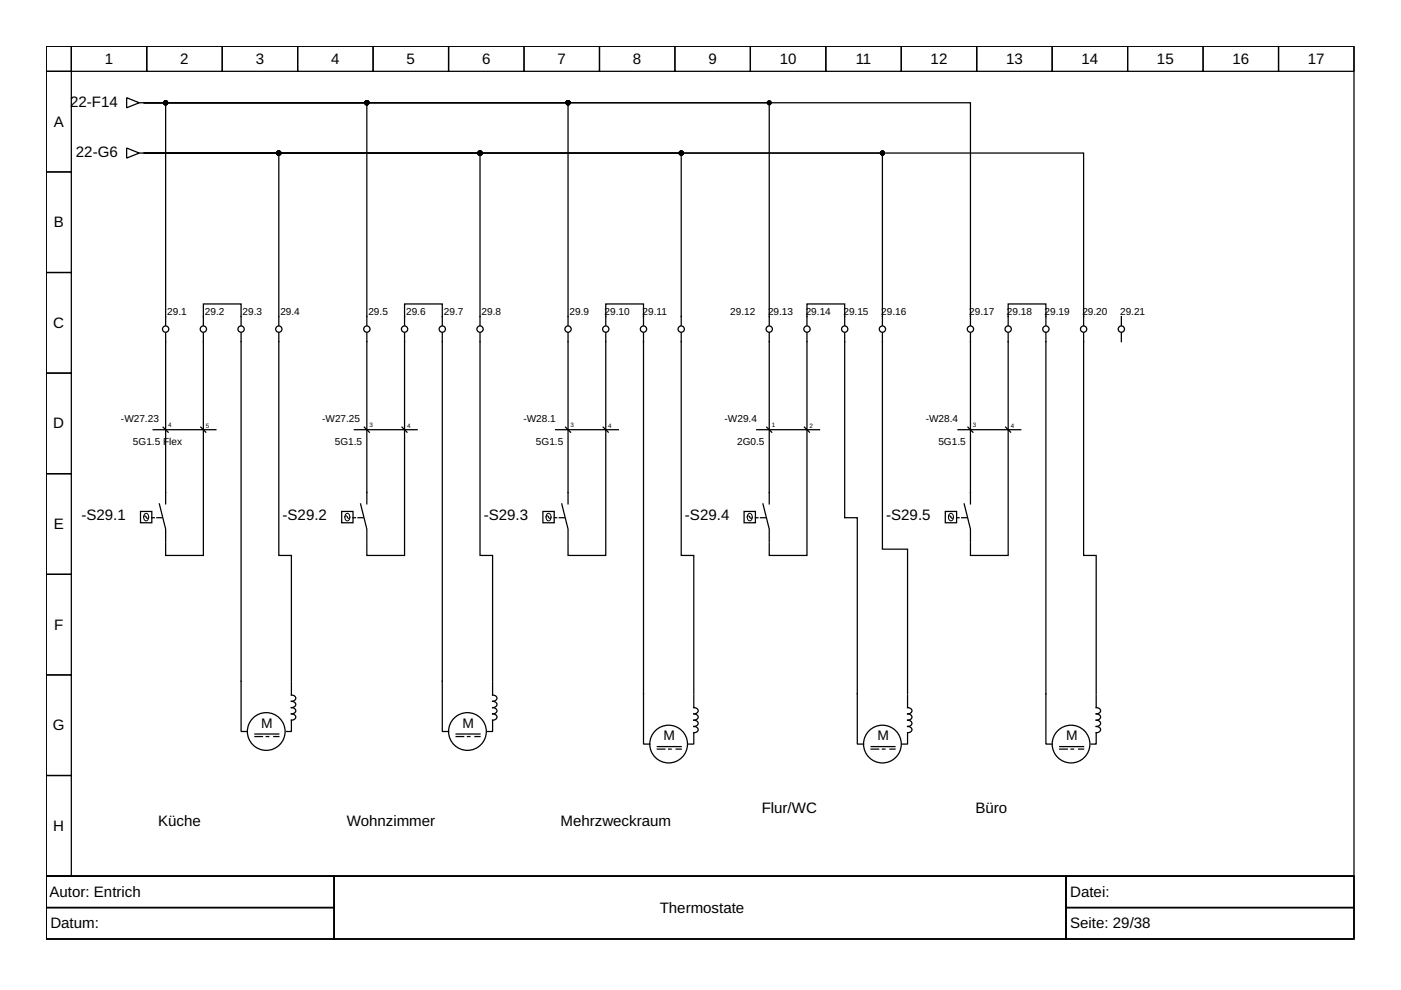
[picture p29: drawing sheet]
<svg xmlns="http://www.w3.org/2000/svg" width="297mm" height="210mm" viewBox="0 0 297 210" stroke-linecap="round" stroke-linejoin="round" font-family="sans-serif">
<defs><g id="words">
<g font-size="3.2">
<text x="22.2" y="13.5">1</text>
<text x="38.2" y="13.5">2</text>
<text x="54.2" y="13.5">3</text>
<text x="70.2" y="13.5">4</text>
<text x="86.2" y="13.5">5</text>
<text x="102.2" y="13.5">6</text>
<text x="118.2" y="13.5">7</text>
<text x="134.2" y="13.5">8</text>
<text x="150.2" y="13.5">9</text>
<text x="165.3" y="13.5">10</text>
<text x="181.4" y="13.5">11</text>
<text x="197.3" y="13.5">12</text>
<text x="213.3" y="13.5">13</text>
<text x="229.3" y="13.5">14</text>
<text x="245.3" y="13.5">15</text>
<text x="261.3" y="13.5">16</text>
<text x="277.3" y="13.5">17</text>
<text x="14.9" y="22.7">22-F14</text>
<text x="11.4" y="26.9">A</text>
<text x="16.1" y="33.4">22-G6</text>
<text x="11.4" y="48.2">B</text>
<text x="11.3" y="69.5">C</text>
<text x="11.3" y="90.8">D</text>
<text x="11.4" y="112.2">E</text>
<text x="17.3" y="110.2">-S29.1</text>
<text x="59.9" y="110.2">-S29.2</text>
<text x="102.6" y="110.2">-S29.3</text>
<text x="145.2" y="110.2">-S29.4</text>
<text x="187.9" y="110.2">-S29.5</text>
<text x="11.5" y="133.5">F</text>
<text x="11.2" y="154.8">G</text>
<text x="161.5" y="172.4">Flur/WC</text>
<text x="206.8" y="172.4">Büro</text>
<text x="11.3" y="176.2">H</text>
<text x="33.5" y="175.1">Küche</text>
<text x="73.5" y="175.1">Wohnzimmer</text>
<text x="118.8" y="175.1">Mehrzweckraum</text>
<text x="10.5" y="190.2">Autor: Entrich</text>
<text x="226.9" y="190.2">Datei:</text>
<text x="10.7" y="196.8">Datum:</text>
<text x="139.9" y="193.5">Thermostate</text>
<text x="226.9" y="196.8">Seite: 29/38</text>
</g>
<g font-size="2.9">
<text x="55.4" y="154.3">M</text>
<text x="98" y="154.3">M</text>
<text x="140.7" y="157">M</text>
<text x="186" y="157">M</text>
<text x="226" y="157">M</text>
</g>
<g font-size="2.1">
<text x="35.4" y="66.8">29.1</text>
<text x="43.4" y="66.8">29.2</text>
<text x="51.4" y="66.8">29.3</text>
<text x="59.4" y="66.8">29.4</text>
<text x="78.1" y="66.8">29.5</text>
<text x="86.1" y="66.8">29.6</text>
<text x="94.1" y="66.8">29.7</text>
<text x="102.1" y="66.8">29.8</text>
<text x="120.8" y="66.8">29.9</text>
<text x="128.2" y="66.8">29.10</text>
<text x="136.2" y="66.8">29.11</text>
<text x="154.8" y="66.8">29.12</text>
<text x="162.8" y="66.8">29.13</text>
<text x="170.8" y="66.8">29.14</text>
<text x="178.8" y="66.8">29.15</text>
<text x="186.8" y="66.8">29.16</text>
<text x="205.5" y="66.8">29.17</text>
<text x="213.5" y="66.8">29.18</text>
<text x="221.5" y="66.8">29.19</text>
<text x="229.5" y="66.8">29.20</text>
<text x="237.5" y="66.8">29.21</text>
<text x="25.7" y="89.5">-W27.23</text>
<text x="68.3" y="89.5">-W27.25</text>
<text x="111" y="89.5">-W28.1</text>
<text x="153.6" y="89.5">-W29.4</text>
<text x="196.3" y="89.5">-W28.4</text>
<text x="28.2" y="94.3">5G1.5 Flex</text>
<text x="71" y="94.3">5G1.5</text>
<text x="113.6" y="94.3">5G1.5</text>
<text x="156.3" y="94.3">2G0.5</text>
<text x="199" y="94.3">5G1.5</text>
</g>
<g font-size="1.3">
<text x="35.7" y="90.6">4</text>
<text x="43.6" y="90.8">5</text>
<text x="78.3" y="90.6">3</text>
<text x="86.3" y="90.8">4</text>
<text x="121" y="90.6">3</text>
<text x="129" y="90.8">4</text>
<text x="163.6" y="90.6">1</text>
<text x="171.6" y="90.8">2</text>
<text x="206.3" y="90.6">3</text>
<text x="214.3" y="90.8">4</text>
</g>
</g></defs>
<g fill="none" stroke="#000" stroke-width=".27">
<path d="M9.8 9.8h277.3v176h-277.3zM9.8 9.8h5.3v5.3h-5.3zM9.8 15.1h5.3v21.4h-5.3zM15.1 9.8h16v5.3h-16zM31.1 9.8h16v5.3h-16zM47.1 9.8h16v5.3h-16zM63.1 9.8h16v5.3h-16zM79.1 9.8h16v5.3h-16zM95.1 9.8h16v5.3h-16zM111.1 9.8h16v5.3h-16zM127.1 9.8h16v5.3h-16zM143.1 9.8h16v5.3h-16z"/>
<path d="M159.1 9.8h16v5.3h-16zM175.1 9.8h16v5.3h-16zM191.1 9.8h16v5.3h-16zM207.1 9.8h16v5.3h-16zM223.1 9.8h16v5.3h-16zM239.1 9.8h16v5.3h-16zM255.1 9.8h16v5.3h-16zM271.1 9.8h16v5.3h-16zM9.8 36.5h5.3v21.3h-5.3zM26.9 20.7l2.6 1.1-2.6 1.1zM26.9 31.4l2.6 1.1-2.6 1zM29.5 21.8h.8"/>
<path d="M29.5 32.5h.8M30.6 21.8h89.8v47.2M30.6 32.5h71.2v36.5M30.6 32.5h113.8v36.5M30.6 32.5h156.5v36.5M30.6 32.5h199.1v36.5M30.6 21.8h132.5v47.2M30.6 21.8h4.5v47.2M30.6 21.8h47.2v47.2M30.6 21.8h175.2v47.2M30.6 32.5h28.5v36.5M9.8 57.8h5.3v21.3h-5.3z"/>
<path d="M9.8 79.1h5.3v21.3h-5.3zM35.1 70.6v36.2M43.1 69v-4.6h8v4.6M43.1 70.6v47.2h-8v-2.7M51.1 70.6v84.5h1.3M59.1 70.6v47.2h2.7v26.6M77.8 70.6v36.2M85.8 70.6v47.2h-8v-2.7M85.8 69v-4.6h8v4.6M93.8 70.6v84.5h1.3M101.8 70.6v47.2h2.6v26.6M120.4 70.6v36.2"/>
<path d="M128.4 69v-4.6h8v4.6M128.4 70.6v47.2h-8v-2.7M136.4 70.6v87.2h1.4M144.4 70.6v47.2h2.7v29.3M163.1 70.6v36.2M171.1 70.6v47.2h-8v-2.7M171.1 69v-4.6h8v4.6M179.1 70.6v39.2h2.7v48h1.3M187.1 70.6v45.8h5.3v30.7M205.8 70.6v36.2M213.8 69v-4.6h7.9v4.6M213.8 70.6v47.2h-8v-2.7"/>
<path d="M221.7 70.6v87.2h1.4M229.7 70.6v47.2h2.7v29.3M237.7 67.1v1.9M237.7 70.6v1.8M32.5 91.1h13.3M34.6 90.6l1.1 1M42.6 90.6l1 1M75.1 91.1h13.3M77.2 90.6l1.1 1M85.2 90.6l1.1 1M117.8 91.1h13.3M119.9 90.6l1.1 1"/>
<path d="M127.9 90.6l1.1 1M160.4 91.1h13.4M162.6 90.6l1 1M170.5 90.6l1.1 1M203.1 91.1h13.3M205.2 90.6l1.1 1M213.2 90.6l1.1 1M9.8 100.4h5.3v21.4h-5.3zM29.8 108.4h2.4v2.4h-2.4zM33.8 106.8l1.3 5.4v2.6M72.4 108.4h2.4v2.4h-2.4zM76.4 106.8l1.4 5.4v2.6"/>
<path d="M115.1 108.4h2.4v2.4h-2.4zM119.1 106.8l1.3 5.4v2.6M157.8 108.4h2.4v2.4h-2.4zM161.8 106.8l1.3 5.4v2.6M200.4 108.4h2.4v2.4h-2.4zM204.4 106.8l1.4 5.4v2.6M9.8 121.8h5.3v21.3h-5.3zM9.8 143.1h5.3v21.3h-5.3zM54 156.2h1.6M54 155.6h5.1M56.4 156.2h.6M58 156.2h1.1"/>
<path d="M61.8 144.7v2.7a.7 .7 0 0 1 .9 .6 .7 .7 0 0 1-.9 .7 .7 .7 0 0 1 .9 .7 .7 .7 0 0 1-.9 .6 .7 .7 0 0 1 .9 .7 .7 .7 0 0 1-.9 .7 .7 .7 0 0 1 .9 .6 .7 .7 0 0 1-.9 .7v2.4h-1.1M96.7 156.2h1.6M96.7 155.6h5.1M99.1 156.2h.5M100.7 156.2h1.1M104.4 144.7v2.7a.7 .7 0 0 1 1 .6 .7 .7 0 0 1-1 .7 .7 .7 0 0 1 1 .7 .7 .7 0 0 1-1 .6 .7 .7 0 0 1 1 .7 .7 .7 0 0 1-1 .7 .7 .7 0 0 1 1 .6 .7 .7 0 0 1-1 .7v2.4h-1M139.4 158.8h1.6M139.4 158.3h5M141.8 158.8h.5M143.4 158.8h1M147.1 147.4v2.6a.7 .7 0 0 1 .9 .7 .7 .7 0 0 1-.9 .7 .7 .7 0 0 1 .9 .6 .7 .7 0 0 1-.9 .7 .7 .7 0 0 1 .9 .7 .7 .7 0 0 1-.9 .6 .7 .7 0 0 1 .9 .7 .7 .7 0 0 1-.9 .7v2.4h-1.1M184.7 158.8h1.6"/>
<path d="M184.7 158.3h5.1M187.1 158.8h.5M188.7 158.8h1.1M192.4 147.4v2.6a.7 .7 0 0 1 1 .7 .7 .7 0 0 1-1 .7 .7 .7 0 0 1 1 .6 .7 .7 0 0 1-1 .7 .7 .7 0 0 1 1 .7 .7 .7 0 0 1-1 .6 .7 .7 0 0 1 1 .7 .7 .7 0 0 1-1 .7v2.4h-1M224.7 158.8h1.6M224.7 158.3h5M227.1 158.8h.5M228.7 158.8h1M232.4 147.4v2.6a.7 .7 0 0 1 .9 .7 .7 .7 0 0 1-.9 .7 .7 .7 0 0 1 .9 .6 .7 .7 0 0 1-.9 .7 .7 .7 0 0 1 .9 .7 .7 .7 0 0 1-.9 .6 .7 .7 0 0 1 .9 .7 .7 .7 0 0 1-.9 .7v2.4h-1.1M9.8 164.4h5.3v21.4h-5.3zM9.8 185.8h277.3v13.3h-277.3zM9.8 185.8h61v6.6h-61z"/>
<path d="M9.8 192.4h61v6.7h-61zM70.8 185.8h155.2v13.3h-155.2zM226 185.8h61.1v6.6h-61.1zM226 192.4h61.1v6.7h-61.1z"/>
<circle cx="35.1" cy="69.8" r=".67"/>
<circle cx="43.1" cy="69.8" r=".67"/>
<circle cx="51.1" cy="69.8" r=".67"/>
<circle cx="59.1" cy="69.8" r=".67"/>
<circle cx="77.8" cy="69.8" r=".67"/>
<circle cx="85.8" cy="69.8" r=".67"/>
<circle cx="93.8" cy="69.8" r=".67"/>
<circle cx="101.8" cy="69.8" r=".67"/>
<circle cx="120.4" cy="69.8" r=".67"/>
<circle cx="128.4" cy="69.8" r=".67"/>
<circle cx="136.4" cy="69.8" r=".67"/>
<circle cx="144.4" cy="69.8" r=".67"/>
<circle cx="163.1" cy="69.8" r=".67"/>
<circle cx="171.1" cy="69.8" r=".67"/>
<circle cx="179.1" cy="69.8" r=".67"/>
<circle cx="187.1" cy="69.8" r=".67"/>
<circle cx="205.8" cy="69.8" r=".67"/>
<circle cx="213.8" cy="69.8" r=".67"/>
<circle cx="221.7" cy="69.8" r=".67"/>
<circle cx="229.7" cy="69.8" r=".67"/>
<circle cx="237.7" cy="69.8" r=".67"/>
<circle cx="56.4" cy="155.1" r="4"/>
<circle cx="99.1" cy="155.1" r="4"/>
<circle cx="141.8" cy="157.8" r="4"/>
<circle cx="187.1" cy="157.8" r="4"/>
<circle cx="227.1" cy="157.8" r="4"/>
</g>
<path d="M30.5 109.6l.1-.2h.3l.4 .5 .2-.3M30.8 108.9a.78 .78 0 0 1 .8 .7 .78 .78 0 0 1-.6 .8 .89 .89 0 0 1-.2-1.5zM73.1 109.6l.1-.2h.3l.4 .5 .3-.3M73.4 108.9a.78 .78 0 0 1 .8 .7 .78 .78 0 0 1-.6 .8 .89 .89 0 0 1-.2-1.5zM115.8 109.6l.1-.2h.3l.4 .5 .2-.3M116.1 108.9a.78 .78 0 0 1 .8 .7 .78 .78 0 0 1-.6 .8 .89 .89 0 0 1-.2-1.5zM158.4 109.6l.2-.2h.2l.4 .5 .3-.3M158.8 108.9a.78 .78 0 0 1 .7 .7 .78 .78 0 0 1-.5 .8 .89 .89 0 0 1-.2-1.5zM201.1 109.6l.1-.2h.3l.4 .5 .3-.3M201.4 108.9a.78 .78 0 0 1 .8 .7 .78 .78 0 0 1-.6 .8 .89 .89 0 0 1-.2-1.5z" fill="none" stroke="#000" stroke-width=".21"/>
<path d="M34.3 109.8h-2.1M77 109.8h-2.2M119.6 109.8h-2.1M162.3 109.8h-2.1M205 109.8h-2.2" fill="none" stroke="#000" stroke-width=".27" stroke-dasharray="1.1 .5"/>
<g fill="#000" stroke="#000" stroke-width=".27">
<circle cx="35.1" cy="21.8" r=".4"/>
<circle cx="59.1" cy="32.5" r=".4"/>
<circle cx="77.8" cy="21.8" r=".4"/>
<circle cx="101.8" cy="32.5" r=".4"/>
<circle cx="120.4" cy="21.8" r=".4"/>
<circle cx="144.4" cy="32.5" r=".4"/>
<circle cx="163.1" cy="21.8" r=".4"/>
<circle cx="187.1" cy="32.5" r=".4"/>
</g>
<use href="#words"/>
</svg>
